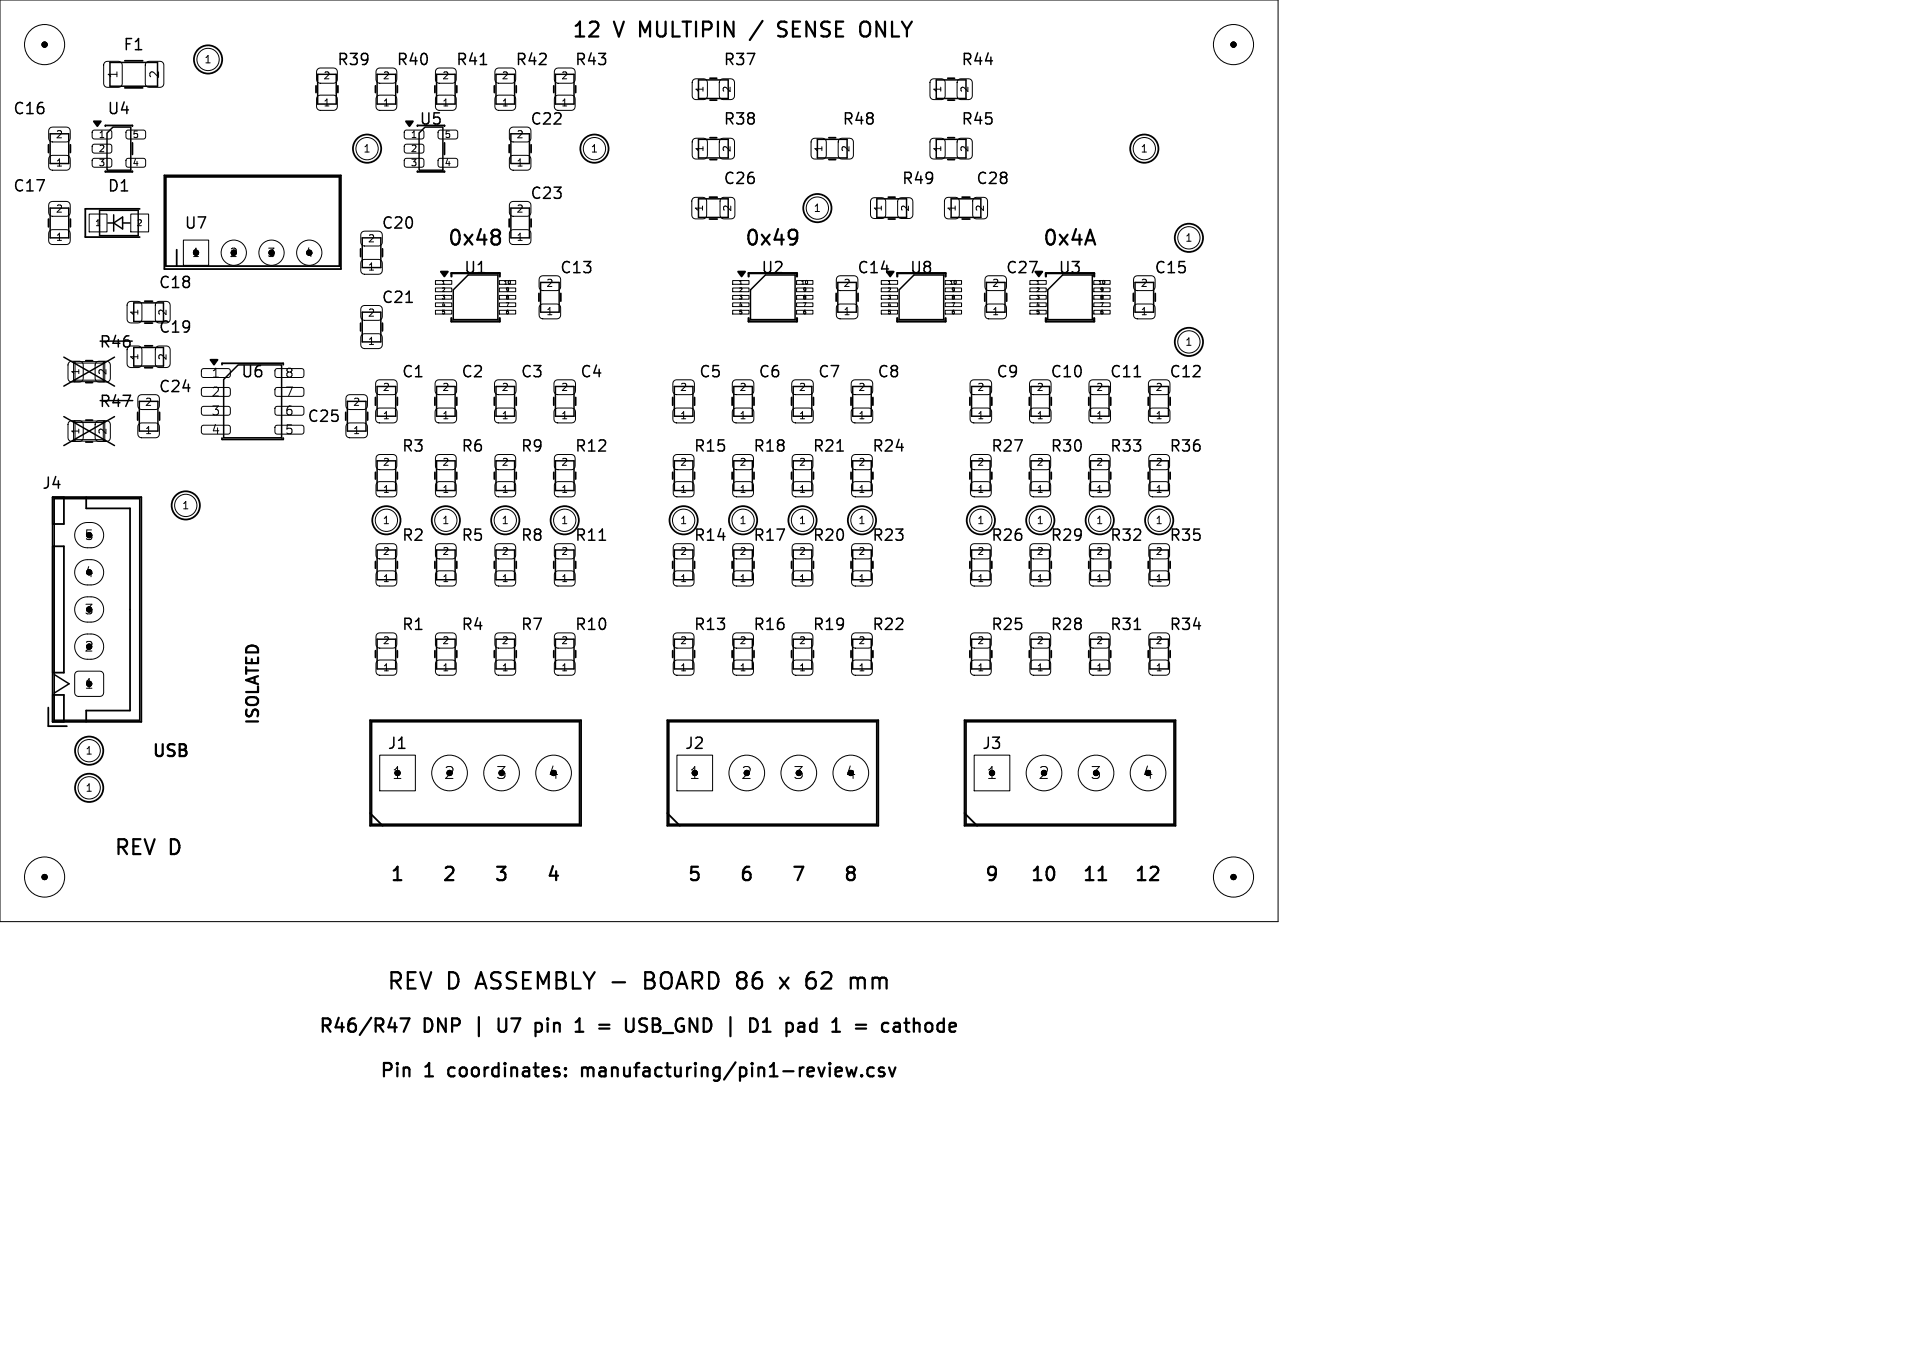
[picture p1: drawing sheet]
<svg xmlns="http://www.w3.org/2000/svg" width="297mm" height="210mm" viewBox="0 0 297 210" stroke-linecap="round" stroke-linejoin="round" font-family="sans-serif">
<defs><g id="words">
<g font-size="3.5">
<text x="59.9" y="154.1">REV D ASSEMBLY -</text>
<text x="101.4" y="154.1">BOARD 86</text>
<text x="123.6" y="154.1">x</text>
<text x="128.2" y="154.1">62</text>
<text x="135.5" y="154.1">mm</text>
</g>
<g font-size="3.2">
<text x="88.7" y="6.3">12</text>
<text x="95.4" y="6.3">V MULTIPIN</text>
<text x="122.4" y="6.3">SENSE</text>
<text x="135.7" y="6.3">ONLY</text>
<text x="69.3" y="38.6">0x48</text>
<text x="115.5" y="38.6">0x49</text>
<text x="161.7" y="38.6">0x4A</text>
<text x="17.6" y="133.2">REV D</text>
</g>
<g font-size="2.9">
<text x="60.4" y="137.2">1</text>
<text x="68.5" y="137.2">2</text>
<text x="76.6" y="137.2">3</text>
<text x="84.6" y="137.2">4</text>
<text x="106.6" y="137.2">5</text>
<text x="114.6" y="137.2">6</text>
<text x="122.7" y="137.2">7</text>
<text x="130.8" y="137.2">8</text>
<text x="152.7" y="137.2">9</text>
<text x="159.8" y="137.2">10</text>
<text x="167.9" y="137.2">11</text>
<text x="176" y="137.2">12</text>
<text x="49.3" y="160.8">R46/R47</text>
<text x="65.8" y="160.8">DNP</text>
<text x="74.3" y="160.8">|</text>
<text x="78.5" y="160.8">U7</text>
<text x="84.8" y="160.8">pin</text>
<text x="96" y="160.8">=</text>
<text x="100.7" y="160.8">USB_GND</text>
<text x="117.1" y="160.8">|</text>
<text x="121.3" y="160.8">D1</text>
<text x="127.5" y="160.8">pad</text>
<text x="139.6" y="160.8">=</text>
<text x="144.3" y="160.8">cathode</text>
<text x="58.8" y="167.7">Pin</text>
<text x="66" y="167.7">1</text>
<text x="70.1" y="167.7">coordinates:</text>
<text x="91.4" y="167.7">manufacturing/pin1-review.csv</text>
</g>
<g font-size="2.6">
<text x="40.7" y="112.8" transform="rotate(-90 40.7 112.8)">ISOLATED</text>
<text x="23.4" y="118">USB</text>
<text x="60.8" y="121.1">1</text>
<text x="68.9" y="121.1">2</text>
<text x="76.9" y="121.1">3</text>
<text x="85" y="121.1">4</text>
<text x="106.9" y="121.1">1</text>
<text x="115" y="121.1">2</text>
<text x="123.1" y="121.1">3</text>
<text x="131.2" y="121.1">4</text>
<text x="153.1" y="121.1">1</text>
<text x="161.2" y="121.1">2</text>
<text x="169.2" y="121.1">3</text>
<text x="177.3" y="121.1">4</text>
</g>
<g font-size="2.4">
<text x="19" y="8.1">F1</text>
<text x="52.2" y="10.4">R39</text>
<text x="61.5" y="10.4">R40</text>
<text x="70.7" y="10.4">R41</text>
<text x="79.9" y="10.4">R42</text>
<text x="89.1" y="10.4">R43</text>
<text x="112.2" y="10.4">R37</text>
<text x="149.1" y="10.4">R44</text>
<text x="1.9" y="18.1">C16</text>
<text x="16.6" y="18.1">U4</text>
<text x="65" y="19.7">U5</text>
<text x="82.2" y="19.7">C22</text>
<text x="112.2" y="19.7">R38</text>
<text x="130.7" y="19.7">R48</text>
<text x="149.1" y="19.7">R45</text>
<text x="112.2" y="28.9">C26</text>
<text x="139.9" y="28.9">R49</text>
<text x="151.4" y="28.9">C28</text>
<text x="1.9" y="30.1">C17</text>
<text x="16.6" y="30.1">D1</text>
<text x="28.5" y="35.8">U7</text>
<text x="59.1" y="35.8">C20</text>
<text x="82.2" y="31.2">C23</text>
<text x="24.5" y="45.1">C18</text>
<text x="59.1" y="47.4">C21</text>
<text x="71.9" y="42.7">U1</text>
<text x="86.8" y="42.7">C13</text>
<text x="118.1" y="42.7">U2</text>
<text x="133" y="42.7">C14</text>
<text x="141.1" y="42.7">U8</text>
<text x="156.1" y="42.7">C27</text>
<text x="164.2" y="42.7">U3</text>
<text x="179.1" y="42.7">C15</text>
<text x="24.5" y="52">C19</text>
<text x="15.3" y="54.3">R46</text>
<text x="37.3" y="58.9">U6</text>
<text x="62.3" y="58.9">C1</text>
<text x="71.5" y="58.9">C2</text>
<text x="80.7" y="58.9">C3</text>
<text x="90" y="58.9">C4</text>
<text x="108.4" y="58.9">C5</text>
<text x="117.7" y="58.9">C6</text>
<text x="126.9" y="58.9">C7</text>
<text x="136.1" y="58.9">C8</text>
<text x="154.6" y="58.9">C9</text>
<text x="163" y="58.9">C10</text>
<text x="172.2" y="58.9">C11</text>
<text x="181.4" y="58.9">C12</text>
<text x="15.3" y="63.5">R47</text>
<text x="24.5" y="61.2">C24</text>
<text x="47.6" y="65.8">C25</text>
<text x="62.3" y="70.4">R3</text>
<text x="71.5" y="70.4">R6</text>
<text x="80.7" y="70.4">R9</text>
<text x="89.1" y="70.4">R12</text>
<text x="107.6" y="70.4">R15</text>
<text x="116.8" y="70.4">R18</text>
<text x="126.1" y="70.4">R21</text>
<text x="135.3" y="70.4">R24</text>
<text x="153.7" y="70.4">R27</text>
<text x="163" y="70.4">R30</text>
<text x="172.2" y="70.4">R33</text>
<text x="181.4" y="70.4">R36</text>
<text x="6.4" y="76.2">J4</text>
<text x="62.3" y="84.3">R2</text>
<text x="71.5" y="84.3">R5</text>
<text x="80.7" y="84.3">R8</text>
<text x="89.1" y="84.3">R11</text>
<text x="107.6" y="84.3">R14</text>
<text x="116.8" y="84.3">R17</text>
<text x="126.1" y="84.3">R20</text>
<text x="135.3" y="84.3">R23</text>
<text x="153.7" y="84.3">R26</text>
<text x="163" y="84.3">R29</text>
<text x="172.2" y="84.3">R32</text>
<text x="181.4" y="84.3">R35</text>
<text x="62.3" y="98.1">R1</text>
<text x="71.5" y="98.1">R4</text>
<text x="80.7" y="98.1">R7</text>
<text x="89.1" y="98.1">R10</text>
<text x="107.6" y="98.1">R13</text>
<text x="116.8" y="98.1">R16</text>
<text x="126.1" y="98.1">R19</text>
<text x="135.3" y="98.1">R22</text>
<text x="153.7" y="98.1">R25</text>
<text x="163" y="98.1">R28</text>
<text x="172.2" y="98.1">R31</text>
<text x="181.4" y="98.1">R34</text>
<text x="60.1" y="116.6">J1</text>
<text x="106.2" y="116.6">J2</text>
<text x="152.4" y="116.6">J3</text>
</g>
<g font-size="2.1">
<text x="13.1" y="89.8">4</text>
<text x="13.1" y="84">5</text>
<text x="13.1" y="95.5">3</text>
<text x="13.1" y="101.3">2</text>
<text x="13.1" y="107.1">1</text>
</g>
<g font-size="1.9">
<text x="18.4" y="12.2" transform="rotate(-90 18.4 12.2)">1</text>
<text x="24.8" y="12.2" transform="rotate(-90 24.8 12.2)">2</text>
<text x="32.8" y="58.8">1</text>
<text x="44.2" y="58.8">8</text>
<text x="32.8" y="61.7">2</text>
<text x="32.8" y="64.6">3</text>
<text x="44.2" y="64.6">6</text>
<text x="44.2" y="61.7">7</text>
<text x="32.8" y="67.6">4</text>
<text x="44.2" y="67.6">5</text>
</g>
<g font-size="1.8">
<text x="29.8" y="40">1</text>
<text x="35.6" y="40">2</text>
<text x="41.5" y="40">3</text>
<text x="47.4" y="40">4</text>
</g>
<g font-size="1.6">
<text x="31.7" y="10">1</text>
<text x="8.7" y="21.6">2</text>
<text x="56.4" y="23.8">1</text>
<text x="80.2" y="21.6">2</text>
<text x="91.7" y="23.8">1</text>
<text x="177.1" y="23.8">1</text>
<text x="8.7" y="26">1</text>
<text x="80.2" y="26">1</text>
<text x="8.7" y="33.1">2</text>
<text x="80.2" y="33.1">2</text>
<text x="109.3" y="32.9" transform="rotate(-90 109.3 32.9)">1</text>
<text x="113.6" y="32.9" transform="rotate(-90 113.6 32.9)">2</text>
<text x="126.3" y="33">1</text>
<text x="148.5" y="32.9" transform="rotate(-90 148.5 32.9)">1</text>
<text x="152.9" y="32.9" transform="rotate(-90 152.9 32.9)">2</text>
<text x="8.7" y="37.5">1</text>
<text x="57.1" y="37.7">2</text>
<text x="80.2" y="37.5">1</text>
<text x="184" y="37.6">1</text>
<text x="57.1" y="42.1">1</text>
<text x="84.8" y="44.7">2</text>
<text x="131" y="44.7">2</text>
<text x="154" y="44.7">2</text>
<text x="177.1" y="44.7">2</text>
<text x="21.6" y="49" transform="rotate(-90 21.6 49)">1</text>
<text x="26" y="49" transform="rotate(-90 26 49)">2</text>
<text x="57.1" y="53.6">1</text>
<text x="57.1" y="49.3">2</text>
<text x="84.8" y="49">1</text>
<text x="131" y="49">1</text>
<text x="154" y="49">1</text>
<text x="177.1" y="49">1</text>
<text x="184" y="53.8">1</text>
<text x="21.6" y="55.9" transform="rotate(-90 21.6 55.9)">1</text>
<text x="26" y="55.9" transform="rotate(-90 26 55.9)">2</text>
<text x="22.5" y="63.1">2</text>
<text x="54.8" y="63.1">2</text>
<text x="59.4" y="65.2">1</text>
<text x="59.4" y="60.8">2</text>
<text x="68.7" y="65.2">1</text>
<text x="68.7" y="60.8">2</text>
<text x="77.9" y="65.2">1</text>
<text x="77.9" y="60.8">2</text>
<text x="87.1" y="65.2">1</text>
<text x="87.1" y="60.8">2</text>
<text x="105.6" y="65.2">1</text>
<text x="105.6" y="60.8">2</text>
<text x="114.8" y="65.2">1</text>
<text x="114.8" y="60.8">2</text>
<text x="124" y="65.2">1</text>
<text x="124" y="60.8">2</text>
<text x="133.3" y="65.2">1</text>
<text x="133.3" y="60.8">2</text>
<text x="151.7" y="65.2">1</text>
<text x="151.7" y="60.8">2</text>
<text x="161" y="65.2">1</text>
<text x="161" y="60.8">2</text>
<text x="170.2" y="65.2">1</text>
<text x="170.2" y="60.8">2</text>
<text x="179.4" y="65.2">1</text>
<text x="179.4" y="60.8">2</text>
<text x="22.5" y="67.5">1</text>
<text x="54.8" y="67.5">1</text>
<text x="28.3" y="79.2">1</text>
<text x="59.4" y="81.5">1</text>
<text x="68.6" y="81.5">1</text>
<text x="77.9" y="81.5">1</text>
<text x="87.1" y="81.5">1</text>
<text x="105.6" y="81.5">1</text>
<text x="114.8" y="81.5">1</text>
<text x="124" y="81.5">1</text>
<text x="133.2" y="81.5">1</text>
<text x="151.7" y="81.5">1</text>
<text x="160.9" y="81.5">1</text>
<text x="170.2" y="81.5">1</text>
<text x="179.4" y="81.5">1</text>
<text x="13.3" y="117.2">1</text>
<text x="13.3" y="123">1</text>
</g>
<g font-size="1.5">
<text x="50.2" y="16.6">1</text>
<text x="50.2" y="12.4">2</text>
<text x="59.5" y="16.6">1</text>
<text x="59.5" y="12.4">2</text>
<text x="68.7" y="16.6">1</text>
<text x="68.7" y="12.4">2</text>
<text x="77.9" y="16.6">1</text>
<text x="77.9" y="12.4">2</text>
<text x="87.1" y="16.6">1</text>
<text x="87.1" y="12.4">2</text>
<text x="109.3" y="14.4" transform="rotate(-90 109.3 14.4)">1</text>
<text x="113.5" y="14.4" transform="rotate(-90 113.5 14.4)">2</text>
<text x="146.2" y="14.4" transform="rotate(-90 146.2 14.4)">1</text>
<text x="150.4" y="14.4" transform="rotate(-90 150.4 14.4)">2</text>
<text x="109.3" y="23.6" transform="rotate(-90 109.3 23.6)">1</text>
<text x="113.5" y="23.6" transform="rotate(-90 113.5 23.6)">2</text>
<text x="127.8" y="23.6" transform="rotate(-90 127.8 23.6)">1</text>
<text x="132" y="23.6" transform="rotate(-90 132 23.6)">2</text>
<text x="146.2" y="23.6" transform="rotate(-90 146.2 23.6)">1</text>
<text x="150.4" y="23.6" transform="rotate(-90 150.4 23.6)">2</text>
<text x="137" y="32.8" transform="rotate(-90 137 32.8)">1</text>
<text x="141.2" y="32.8" transform="rotate(-90 141.2 32.8)">2</text>
<text x="12.4" y="58.2" transform="rotate(-90 12.4 58.2)">1</text>
<text x="16.6" y="58.2" transform="rotate(-90 16.6 58.2)">2</text>
<text x="12.4" y="67.5" transform="rotate(-90 12.4 67.5)">1</text>
<text x="16.6" y="67.5" transform="rotate(-90 16.6 67.5)">2</text>
<text x="59.5" y="76.6">1</text>
<text x="59.5" y="72.4">2</text>
<text x="68.7" y="76.6">1</text>
<text x="68.7" y="72.4">2</text>
<text x="77.9" y="76.6">1</text>
<text x="77.9" y="72.4">2</text>
<text x="87.1" y="76.6">1</text>
<text x="87.1" y="72.4">2</text>
<text x="105.6" y="76.6">1</text>
<text x="105.6" y="72.4">2</text>
<text x="114.8" y="76.6">1</text>
<text x="114.8" y="72.4">2</text>
<text x="124.1" y="76.6">1</text>
<text x="124.1" y="72.4">2</text>
<text x="133.3" y="76.6">1</text>
<text x="133.3" y="72.4">2</text>
<text x="151.7" y="76.6">1</text>
<text x="151.7" y="72.4">2</text>
<text x="161" y="76.6">1</text>
<text x="161" y="72.4">2</text>
<text x="170.2" y="76.6">1</text>
<text x="170.2" y="72.4">2</text>
<text x="179.4" y="76.6">1</text>
<text x="179.4" y="72.4">2</text>
<text x="59.5" y="86.2">2</text>
<text x="68.7" y="86.2">2</text>
<text x="77.9" y="86.2">2</text>
<text x="87.1" y="86.2">2</text>
<text x="105.6" y="86.2">2</text>
<text x="114.8" y="86.2">2</text>
<text x="124.1" y="86.2">2</text>
<text x="133.3" y="86.2">2</text>
<text x="151.7" y="86.2">2</text>
<text x="161" y="86.2">2</text>
<text x="170.2" y="86.2">2</text>
<text x="179.4" y="86.2">2</text>
<text x="59.5" y="90.5">1</text>
<text x="68.7" y="90.5">1</text>
<text x="77.9" y="90.5">1</text>
<text x="87.1" y="90.5">1</text>
<text x="105.6" y="90.5">1</text>
<text x="114.8" y="90.5">1</text>
<text x="124.1" y="90.5">1</text>
<text x="133.3" y="90.5">1</text>
<text x="151.7" y="90.5">1</text>
<text x="161" y="90.5">1</text>
<text x="170.2" y="90.5">1</text>
<text x="179.4" y="90.5">1</text>
<text x="59.5" y="100.1">2</text>
<text x="68.7" y="100.1">2</text>
<text x="77.9" y="100.1">2</text>
<text x="87.1" y="100.1">2</text>
<text x="105.6" y="100.1">2</text>
<text x="114.8" y="100.1">2</text>
<text x="124.1" y="100.1">2</text>
<text x="133.3" y="100.1">2</text>
<text x="151.7" y="100.1">2</text>
<text x="161" y="100.1">2</text>
<text x="170.2" y="100.1">2</text>
<text x="179.4" y="100.1">2</text>
<text x="59.5" y="104.3">1</text>
<text x="68.7" y="104.3">1</text>
<text x="77.9" y="104.3">1</text>
<text x="87.1" y="104.3">1</text>
<text x="105.6" y="104.3">1</text>
<text x="114.8" y="104.3">1</text>
<text x="124.1" y="104.3">1</text>
<text x="133.3" y="104.3">1</text>
<text x="151.7" y="104.3">1</text>
<text x="161" y="104.3">1</text>
<text x="170.2" y="104.3">1</text>
<text x="179.4" y="104.3">1</text>
</g>
<g font-size="1.4">
<text x="15.3" y="21.5">1</text>
<text x="15.3" y="23.7">2</text>
<text x="20.6" y="21.5">5</text>
<text x="63.8" y="21.5">1</text>
<text x="63.8" y="23.7">2</text>
<text x="69" y="21.5">5</text>
<text x="15.3" y="25.9">3</text>
<text x="20.6" y="25.9">4</text>
<text x="63.8" y="25.9">3</text>
<text x="69" y="25.9">4</text>
</g>
<g font-size="1.3">
<text x="14.8" y="35.2">1</text>
<text x="21.2" y="35.2">2</text>
</g>
<g font-size=".8">
<text x="68.6" y="44.2">1</text>
<text x="68.6" y="45.4">2</text>
<text x="68.6" y="46.5">3</text>
<text x="68.6" y="47.7">4</text>
<text x="78.2" y="44.2">10</text>
<text x="78.5" y="47.7">7</text>
<text x="78.5" y="46.5">8</text>
<text x="78.5" y="45.4">9</text>
<text x="114.7" y="44.2">1</text>
<text x="114.7" y="45.4">2</text>
<text x="114.7" y="46.5">3</text>
<text x="114.7" y="47.7">4</text>
<text x="124.4" y="44.2">10</text>
<text x="124.7" y="47.7">7</text>
<text x="124.7" y="46.5">8</text>
<text x="124.7" y="45.4">9</text>
<text x="137.8" y="44.2">1</text>
<text x="137.8" y="45.4">2</text>
<text x="137.8" y="46.5">3</text>
<text x="137.8" y="47.7">4</text>
<text x="147.4" y="44.2">10</text>
<text x="147.7" y="47.7">7</text>
<text x="147.7" y="46.5">8</text>
<text x="147.7" y="45.4">9</text>
<text x="160.9" y="44.2">1</text>
<text x="160.9" y="45.4">2</text>
<text x="160.9" y="46.5">3</text>
<text x="160.9" y="47.7">4</text>
<text x="170.5" y="44.2">10</text>
<text x="170.8" y="47.7">7</text>
<text x="170.8" y="46.5">8</text>
<text x="170.8" y="45.4">9</text>
<text x="68.6" y="48.8">5</text>
<text x="78.5" y="48.8">6</text>
<text x="114.7" y="48.8">5</text>
<text x="124.7" y="48.8">6</text>
<text x="137.8" y="48.8">5</text>
<text x="147.7" y="48.8">6</text>
<text x="160.9" y="48.8">5</text>
<text x="170.8" y="48.8">6</text>
</g>
</g></defs>
<g fill="none" stroke="#000" stroke-width=".35">
<path d="M118.4 3.2l-2 3M120.8 5.6l.9 .1M121.8 3.4h-.6a.56 .56 0 0 0-.4 .5 .56 .56 0 0 0 .4 .6l.5 .1M134.1 3.4l.7 .1M134.8 5.6l-.7 .1M77.2 35.7a.5 .5 0 0 1 .4 .5 .5 .5 0 0 1-.4 .4l.3 .3 .1 .2-.1 .6-.3 .3M123.3 35.7l.4 .2a1.88 1.88 0 0 1-.4 2M123.8 36.6l-.2 .4-.3 .1M70.1 42.9v-.5h7.5v.5M70.1 49.4v.5h7.5v-.5M116.2 42.9v-.5h7.5v.5M116.2 49.4v.5h7.5v-.5"/>
<path d="M139.3 42.9v-.5h7.5v.5M139.3 49.4v.5h7.5v-.5M162.4 42.9v-.5h7.5v.5M162.4 49.4v.5h7.5v-.5M170.6 136.6h1.1M62.2 158.1h1.4l-.9 2M77.4 158.1v1.7l.4 .3M83.1 158.8v2M83.1 158.9l.6-.1 .3 .2M84 159.9l-.3 .2-.6-.1M89.4 158.7l.6-.6v2M93 159.1h1.6"/>
<path d="M93 159.7h1.6M97.2 158.1v1.7M98.4 158.1v1.7M100.2 158.1h-.5a.5 .5 0 0 0-.4 .5 .5 .5 0 0 0 .4 .5l.4 .1M100.2 152.1h.8M101 150.9h-.8v2.5h.9M118.4 158.7l.6-.6v2M121.1 151.7l1.3 1.7M122.4 151.7l-1.3 1.7M126.4 150.9h-.5l-.2 .1M126.5 152.1l.1 .3v.6l-.1 .2M126.8 158.9l-.6-.1-.4 .4v.6l.2 .2 .2 .1 .6-.1"/>
<path d="M132.9 159.1h1.6M132.9 159.7h1.6M133.1 151.9l.1 .2M133.2 152.1v1.3M133.2 152.1l.1-.2 .2-.2 .6 .2 .2 .2v1.3M137.9 158.9l-.6-.1-.4 .4v.6l.2 .2 .2 .1 .6-.1M140.7 158.1v1.7M141.9 158.1v2M142 158.9l.2-.1 .5 .1 .1 .2v1M86.6 166.4l.3 .3-.1 .3-.2 .1M86.6 165.7l.2 .1M87.8 166.9l.1 .1-.1 .1"/>
<path d="M87.8 166.9l-.1 .1 .1 .1M87.8 165.8v.2M87.8 166.9v.2M87.8 165.8l.1 .1-.1 .1M87.8 165.8l-.1 .1 .1 .1M89.4 160.1h1.2M90.4 165.7v1.4M90.7 165.7l-.3 .2M99.3 160l.8 .1M118.4 160.1h1.2M131.4 165.7l.4 1.4 .4-1 .4 1 .4-1.4M133.8 166.9l.1 .1-.1 .1"/>
<path d="M133.8 166.9l-.1 .1 .1 .1M133.8 166.9v.2M135.7 165.8l-.6-.1-.4 .4v.6l.2 .3 .2 .1 .6-.1M137.2 165.8l-.5-.1-.3 .3 .1 .3 .7 .2 .1 .2-.1 .3-.2 .1-.6-.1M138 165.7l.5 1.4 .5-1.4"/>
</g>
<g fill="none" stroke="#000" stroke-width=".23">
<path d="M17.1 9.7h7.4v3.7h-7.4zM17.5 19.7h2.8v6.7h-3.7v-5.7zM49.3 11.5h2.9v4.7h-2.9zM58.5 11.5h2.9v4.7h-2.9zM66 19.7h2.8v6.7h-3.7v-5.7zM67.8 11.5h2.9v4.7h-2.9zM74.6 10h1M77 11.5h2.9v4.7h-2.9zM86.2 11.5h2.9v4.7h-2.9zM108.4 12.4h4.7v2.9h-4.7zM145.4 12.4h4.6v2.9h-4.6zM7.8 32.3h2.9v4.6h-2.9z"/>
<path d="M7.8 20.8h2.9v4.6h-2.9zM15.5 32.6h6v4h-6zM16.7 34.6h1M17.7 33.3v2.6M17.7 34.6l1.3-.9v1.8zM19 34.6h1.2M56.2 36.9h2.9v4.6h-2.9zM79.3 32.3h2.9v4.6h-2.9zM79.3 20.8h2.9v4.6h-2.9zM108.4 30.9h4.7v2.8h-4.7zM108.4 21.6h4.7v2.9h-4.7zM126.9 21.6h4.6v2.9h-4.6z"/>
<path d="M136.1 30.9h4.6v2.8h-4.6zM145.4 21.6h4.6v2.9h-4.6zM147.7 30.9h4.6v2.8h-4.6zM9.9 55.4l7.9 4.5M15.5 53h5M17.8 55.4l-7.9 4.5M20.8 53.9h4.6v2.9h-4.6zM20.8 47h4.6v2.9h-4.6zM34.7 58.9l2.3-2.3h6.7v11.4h-9zM56.2 48.5h2.9v4.6h-2.9zM58.5 60h2.9v4.6h-2.9zM63 46.9h1"/>
<path d="M67.8 60h2.9v4.6h-2.9zM72.7 42.7h4.6v6.9h-6.9v-4.6zM77 60h2.9v4.6h-2.9zM83.9 43.8h2.9v4.7h-2.9zM86.2 60h2.9v4.6h-2.9zM104.7 60h2.9v4.6h-2.9zM113.9 60h2.9v4.6h-2.9zM118.8 42.7h4.6v6.9h-6.9v-4.6zM123.2 60h2.8v4.6h-2.8zM130.1 43.8h2.9v4.7h-2.9zM132.4 60h2.9v4.6h-2.9zM141.9 42.7h4.6v6.9h-6.9v-4.6z"/>
<path d="M150.8 60h2.9v4.6h-2.9zM153.1 43.8h2.9v4.7h-2.9zM160.1 60h2.9v4.6h-2.9zM165 42.7h4.6v6.9h-6.9v-4.6zM169.3 60h2.9v4.6h-2.9zM176.1 58.5h1M176.2 43.8h2.9v4.7h-2.9zM178.5 60h2.9v4.6h-2.9zM8.4 77.4h13.3v34.4h-13.3zM9.9 64.7l7.9 4.5M15.5 62.2h5.1M17.8 64.7l-7.9 4.5"/>
<path d="M21.6 62.3h2.9v4.6h-2.9zM53.9 62.3h2.9v4.6h-2.9zM58.5 71.5h2.9v4.6h-2.9zM67.8 71.5h2.9v4.6h-2.9zM77 71.5h2.9v4.6h-2.9zM86.2 71.5h2.9v4.6h-2.9zM104.7 71.5h2.9v4.6h-2.9zM113.9 71.5h2.9v4.6h-2.9zM123.2 71.5h2.8v4.6h-2.8zM129.9 70h1M132.4 71.5h2.9v4.6h-2.9zM150.8 71.5h2.9v4.6h-2.9z"/>
<path d="M160.1 71.5h2.9v4.6h-2.9zM169.3 71.5h2.9v4.6h-2.9zM178.5 71.5h2.9v4.6h-2.9zM58.5 99.2h2.9v4.6h-2.9zM58.5 85.4h2.9v4.6h-2.9zM67.8 99.2h2.9v4.6h-2.9zM67.8 85.4h2.9v4.6h-2.9zM77 99.2h2.9v4.6h-2.9zM77 85.4h2.9v4.6h-2.9zM86.2 99.2h2.9v4.6h-2.9zM86.2 85.4h2.9v4.6h-2.9zM93 83.9h1"/>
<path d="M104.7 99.2h2.9v4.6h-2.9zM104.7 85.4h2.9v4.6h-2.9zM113.9 99.2h2.9v4.6h-2.9zM113.9 85.4h2.9v4.6h-2.9zM123.2 99.2h2.8v4.6h-2.8zM123.2 85.4h2.8v4.6h-2.8zM132.4 99.2h2.9v4.6h-2.9zM132.4 85.4h2.9v4.6h-2.9zM150.8 99.2h2.9v4.6h-2.9zM150.8 85.4h2.9v4.6h-2.9zM160.1 99.2h2.9v4.6h-2.9zM160.1 85.4h2.9v4.6h-2.9z"/>
<path d="M169.3 99.2h2.9v4.6h-2.9zM169.3 85.4h2.9v4.6h-2.9zM176.1 97.7h1M178.5 99.2h2.9v4.6h-2.9zM178.5 85.4h2.9v4.6h-2.9zM8.4 104.7l2.3 1.4-2.3 1.5"/>
</g>
<g fill="none" stroke="#000" stroke-width=".28">
<path d="M16.4 19.6v-.1h4.2v.1M19.4 9.4h2.8M19.4 13.6h2.8M49.1 13.3v1.1M52.5 13.3v1.1M58.3 13.3v1.1M61.7 13.3v1.1M64.8 19.5h4.2v.1M67.5 13.3v1.1M70.9 13.3v1.1M76.8 13.3v1.1M80.1 13.3v1.1"/>
<path d="M86 13.3v1.1M89.4 13.3v1.1M110.2 12.1h1.1M110.2 15.5h1.1M147.1 12.1h1.1M147.1 15.5h1.1M7.5 22.5v1.2M7.5 34v1.2M10.9 22.5v1.2M10.9 34v1.2M16.4 26.6v.1h4.2v-.1M20.6 22.2v1.8"/>
<path d="M21.7 32.4h-8.5v4.4h8.5M25.5 27.2h27.4v14.6h-27.4zM25.7 27.5h27v13.8h-27zM27.4 38.8v2.5M56 38.6v1.2M59.4 38.6v1.2M64.8 26.6v.1h4.2v-.1M69 22.2v1.8M79.1 22.5v1.2M79.1 34v1.2M82.5 22.5v1.2M82.5 34v1.2"/>
<path d="M110.1 30.6h1.3M110.1 34h1.3M110.2 21.4h1.1M110.2 24.8h1.1M128.7 21.4h1M128.7 24.8h1M137.9 30.6h1.1M137.9 34h1.1M147.1 21.4h1.1M147.1 24.8h1.1M149.4 30.6h1.2M149.4 34h1.2"/>
<path d="M13.3 56h1.1M13.3 59.4h1.1M22.5 53.7h1.2M22.5 57.1h1.2M22.5 46.8h1.2M22.5 50.1h1.2M34.5 56.6v-.2h9.5v.2M56 50.2v1.2M59.4 50.2v1.2M83.7 45.5v1.2M87.1 45.5v1.2M129.8 45.5v1.2"/>
<path d="M133.2 45.5v1.2M152.9 45.5v1.2M156.3 45.5v1.2M176 45.5v1.2M179.4 45.5v1.2M8.2 77.2h13.7v34.8h-13.7zM8.2 77.2v4.1h1.7v-4.1M13.3 65.2h1.1M13.3 68.6h1.1M13.4 77.2v1.7h6.8v31.4h-6.8v1.7M21.4 64v1.2M24.8 64v1.2"/>
<path d="M34.5 68.2h9.5M53.7 64v1.2M57.1 64v1.2M58.3 61.7v1.2M58.3 73.3v1.1M61.7 61.7v1.2M61.7 73.3v1.1M67.5 61.7v1.2M67.5 73.3v1.1M70.9 61.7v1.2M70.9 73.3v1.1M76.8 61.7v1.2"/>
<path d="M76.8 73.3v1.1M80.1 61.7v1.2M80.1 73.3v1.1M86 61.7v1.2M86 73.3v1.1M89.4 61.7v1.2M89.4 73.3v1.1M104.4 61.7v1.2M104.4 73.3v1.1M107.8 61.7v1.2M107.8 73.3v1.1M113.7 61.7v1.2"/>
<path d="M113.7 73.3v1.1M117.1 61.7v1.2M117.1 73.3v1.1M122.9 61.7v1.2M122.9 73.3v1.1M126.3 61.7v1.2M126.3 73.3v1.1M132.1 61.7v1.2M132.1 73.3v1.1M135.5 61.7v1.2M135.5 73.3v1.1M150.6 61.7v1.2"/>
<path d="M150.6 73.3v1.1M154 61.7v1.2M154 73.3v1.1M159.8 61.7v1.2M159.8 73.3v1.1M163.2 61.7v1.2M163.2 73.3v1.1M169 61.7v1.2M169 73.3v1.1M172.4 61.7v1.2M172.4 73.3v1.1M178.3 61.7v1.2"/>
<path d="M178.3 73.3v1.1M181.7 61.7v1.2M181.7 73.3v1.1M8.2 84.8h1.7v19.6h-1.7zM58.3 87.2v1M61.7 87.2v1M67.5 87.2v1M70.9 87.2v1M76.8 87.2v1M80.1 87.2v1M86 87.2v1M89.4 87.2v1"/>
<path d="M104.4 87.2v1M107.8 87.2v1M113.7 87.2v1M117.1 87.2v1M122.9 87.2v1M126.3 87.2v1M132.1 87.2v1M135.5 87.2v1M150.6 87.2v1M154 87.2v1M159.8 87.2v1M163.2 87.2v1"/>
<path d="M169 87.2v1M172.4 87.2v1M178.3 87.2v1M181.7 87.2v1M7.5 109.8v2.9h2.9M8.2 107.9h1.7v4.1h-1.7zM57.5 111.8h32.7v16.4h-32.7zM57.7 112h32.3v15.9h-32.3zM58.3 101v1M61.7 101v1M67.5 101v1M70.9 101v1"/>
<path d="M76.8 101v1M80.1 101v1M86 101v1M89.4 101v1M103.6 111.8h32.8v16.4h-32.8zM103.8 112h32.3v15.9h-32.3zM104.4 101v1M107.8 101v1M113.7 101v1M117.1 101v1M122.9 101v1M126.3 101v1"/>
<path d="M132.1 101v1M135.5 101v1M149.7 111.8h32.8v16.4h-32.8zM150 112h32.3v15.9h-32.3zM150.6 101v1M154 101v1M159.8 101v1M163.2 101v1M169 101v1M172.4 101v1M178.3 101v1M181.7 101v1"/>
<path d="M57.5 126.2l1.9 2M103.6 126.2l2 2M149.7 126.2l2 2"/>
<circle cx="32.3" cy="9.2" r="2.19"/>
<circle cx="57" cy="23.1" r="2.19"/>
<circle cx="92.3" cy="23.1" r="2.19"/>
<circle cx="126.9" cy="32.3" r="2.19"/>
<circle cx="177.7" cy="23.1" r="2.19"/>
<circle cx="184.6" cy="36.9" r="2.19"/>
<circle cx="184.6" cy="53.1" r="2.19"/>
<circle cx="28.8" cy="78.4" r="2.19"/>
<circle cx="60" cy="80.8" r="2.19"/>
<circle cx="69.2" cy="80.8" r="2.19"/>
<circle cx="78.4" cy="80.8" r="2.19"/>
<circle cx="87.7" cy="80.8" r="2.19"/>
<circle cx="106.1" cy="80.8" r="2.19"/>
<circle cx="115.4" cy="80.8" r="2.19"/>
<circle cx="124.6" cy="80.8" r="2.19"/>
<circle cx="133.8" cy="80.8" r="2.19"/>
<circle cx="152.3" cy="80.8" r="2.19"/>
<circle cx="161.5" cy="80.8" r="2.19"/>
<circle cx="170.7" cy="80.8" r="2.19"/>
<circle cx="180" cy="80.8" r="2.19"/>
<circle cx="13.8" cy="116.5" r="2.19"/>
<circle cx="13.8" cy="122.3" r="2.19"/>
</g>
<g fill="none" stroke="#000" stroke-width=".16">
<path d="M0 0h198.4v143.1h-198.4zM7.7 19.9l.4-.2h2.2a.58 .58 0 0 1 .6 .6v1.2a.58 .58 0 0 1-.6 .5h-2.2a.58 .58 0 0 1-.5-.5v-1.2zM16.3 9.7l.4-.2h1.7a.58 .58 0 0 1 .6 .6v2.9a.58 .58 0 0 1-.6 .6h-1.7a.58 .58 0 0 1-.6-.6v-2.9zM22.7 9.7l.4-.2h1.8a.58 .58 0 0 1 .5 .6v2.9a.58 .58 0 0 1-.5 .6h-1.8a.58 .58 0 0 1-.5-.6v-2.9zM49.3 14.9l.4-.1h2.1a.58 .58 0 0 1 .6 .5v1.3a.58 .58 0 0 1-.6 .5h-2.1a.58 .58 0 0 1-.6-.5v-1.3zM49.3 10.7l.4-.1h2.1a.58 .58 0 0 1 .6 .5v1.2a.58 .58 0 0 1-.6 .6h-2.1a.58 .58 0 0 1-.6-.6v-1.2zM58.5 14.9l.5-.1h2a.58 .58 0 0 1 .6 .5v1.3a.58 .58 0 0 1-.6 .5h-2a.58 .58 0 0 1-.6-.5v-1.3zM58.5 10.7l.5-.1h2a.58 .58 0 0 1 .6 .5v1.2a.58 .58 0 0 1-.6 .6h-2a.58 .58 0 0 1-.6-.6v-1.2zM67.8 14.9l.4-.1h2.1a.58 .58 0 0 1 .5 .5v1.3a.58 .58 0 0 1-.5 .5h-2.1a.58 .58 0 0 1-.6-.5v-1.3zM67.8 10.7l.4-.1h2.1a.58 .58 0 0 1 .5 .5v1.2a.58 .58 0 0 1-.5 .6h-2.1a.58 .58 0 0 1-.6-.6v-1.2zM77 14.9l.4-.1h2.1a.58 .58 0 0 1 .6 .5v1.3a.58 .58 0 0 1-.6 .5h-2.1a.58 .58 0 0 1-.6-.5v-1.3zM77 10.7l.4-.1h2.1a.58 .58 0 0 1 .6 .5v1.2a.58 .58 0 0 1-.6 .6h-2.1a.58 .58 0 0 1-.6-.6v-1.2z"/>
<path d="M79.3 19.9l.4-.2h2.2a.58 .58 0 0 1 .5 .6v1.2a.58 .58 0 0 1-.5 .5h-2.2a.58 .58 0 0 1-.6-.5v-1.2zM86.2 14.9l.4-.1h2.1a.58 .58 0 0 1 .6 .5v1.3a.58 .58 0 0 1-.6 .5h-2.1a.58 .58 0 0 1-.5-.5v-1.3zM86.2 10.7l.4-.1h2.1a.58 .58 0 0 1 .6 .5v1.2a.58 .58 0 0 1-.6 .6h-2.1a.58 .58 0 0 1-.5-.6v-1.2zM107.6 12.4l.4-.2h1.3a.58 .58 0 0 1 .5 .6v2.1a.58 .58 0 0 1-.5 .6h-1.3a.58 .58 0 0 1-.5-.6v-2.1zM111.8 12.4l.5-.2h1.2a.58 .58 0 0 1 .5 .6v2.1a.58 .58 0 0 1-.5 .6h-1.2a.58 .58 0 0 1-.6-.6v-2.1zM144.5 12.4l.5-.2h1.2a.58 .58 0 0 1 .5 .6v2.1a.58 .58 0 0 1-.5 .6h-1.2a.58 .58 0 0 1-.6-.6v-2.1zM148.8 12.4l.4-.2h1.2a.58 .58 0 0 1 .6 .6v2.1a.58 .58 0 0 1-.6 .6h-1.2a.58 .58 0 0 1-.6-.6v-2.1zM7.7 24.3l.4-.2h2.2a.58 .58 0 0 1 .6 .6v1.1a.58 .58 0 0 1-.6 .6h-2.2a.58 .58 0 0 1-.5-.6v-1.1zM7.7 35.8l.4-.2h2.2a.58 .58 0 0 1 .6 .6v1.2a.58 .58 0 0 1-.6 .6h-2.2a.58 .58 0 0 1-.5-.6v-1.2zM7.7 31.4l.4-.1h2.2a.58 .58 0 0 1 .6 .5v1.2a.58 .58 0 0 1-.6 .6h-2.2a.58 .58 0 0 1-.5-.6v-1.2zM13.8 33.2h2.8v2.8h-2.8zM14.4 20.3l.3-.1h2.4l.3 .3-.1 .9-.3 .2-2.5-.1-.2-.3z"/>
<path d="M14.4 22.5l.3-.1h2.4l.3 .3-.1 .9-.3 .2-2.5-.1-.2-.3zM14.4 24.7l.3-.1h2.4l.3 .3-.1 .8-.3 .3-2.5-.1-.2-.3zM19.7 24.7l.2-.1h2.5l.2 .3v.8l-.3 .3-2.5-.1-.2-.3zM19.7 20.3l.2-.1h2.5l.2 .3v.9l-.3 .2-2.5-.1-.2-.3zM20.3 33.2h2.8v2.8h-2.8zM28.5 37.3h3.9v3.9h-3.9zM56.2 36l.4-.1h2.2a.58 .58 0 0 1 .6 .6v1.1a.58 .58 0 0 1-.6 .6h-2.2a.58 .58 0 0 1-.6-.6v-1.1zM62.9 20.3l.2-.1h2.5l.2 .3v.9l-.3 .2-2.5-.1-.2-.3zM62.9 22.5l.2-.1h2.5l.2 .3v.9l-.3 .2-2.5-.1-.2-.3zM62.9 24.7l.2-.1h2.5l.2 .3v.8l-.3 .3-2.5-.1-.2-.3zM68.1 24.7l.3-.1h2.5l.2 .3-.1 .8-.3 .3-2.5-.1-.2-.3zM68.1 20.3l.3-.1h2.5l.2 .3-.1 .9-.3 .2-2.5-.1-.2-.3z"/>
<path d="M79.3 35.8l.4-.2h2.2a.58 .58 0 0 1 .5 .6v1.2a.58 .58 0 0 1-.5 .6h-2.2a.58 .58 0 0 1-.6-.6v-1.2zM79.3 31.4l.4-.1h2.2a.58 .58 0 0 1 .5 .5v1.2a.58 .58 0 0 1-.5 .6h-2.2a.58 .58 0 0 1-.6-.6v-1.2zM79.3 24.3l.4-.2h2.2a.58 .58 0 0 1 .5 .6v1.1a.58 .58 0 0 1-.5 .6h-2.2a.58 .58 0 0 1-.6-.6v-1.1zM107.6 30.8l.4-.2h1.1a.58 .58 0 0 1 .6 .6v2.2a.58 .58 0 0 1-.6 .6h-1.1a.58 .58 0 0 1-.6-.6v-2.2zM107.6 21.6l.4-.1h1.3a.58 .58 0 0 1 .5 .5v2.1a.58 .58 0 0 1-.5 .6h-1.3a.58 .58 0 0 1-.5-.6v-2.1zM111.8 21.6l.5-.1h1.2a.58 .58 0 0 1 .5 .5v2.1a.58 .58 0 0 1-.5 .6h-1.2a.58 .58 0 0 1-.6-.6v-2.1zM112 30.8l.4-.2h1.1a.58 .58 0 0 1 .6 .6v2.2a.58 .58 0 0 1-.6 .6h-1.1a.58 .58 0 0 1-.6-.6v-2.2zM126.1 21.6l.4-.1h1.2a.58 .58 0 0 1 .6 .5v2.1a.58 .58 0 0 1-.6 .6h-1.2a.58 .58 0 0 1-.6-.6v-2.1zM130.3 21.6l.4-.1h1.2a.58 .58 0 0 1 .6 .5v2.1a.58 .58 0 0 1-.6 .6h-1.2a.58 .58 0 0 1-.6-.6v-2.1zM135.3 30.9l.4-.2h1.2a.58 .58 0 0 1 .6 .6v2a.58 .58 0 0 1-.6 .6h-1.2a.58 .58 0 0 1-.5-.6v-2zM139.5 30.9l.4-.2h1.2a.58 .58 0 0 1 .6 .6v2a.58 .58 0 0 1-.6 .6h-1.2a.58 .58 0 0 1-.5-.6v-2zM144.5 21.6l.5-.1h1.2a.58 .58 0 0 1 .5 .5v2.1a.58 .58 0 0 1-.5 .6h-1.2a.58 .58 0 0 1-.6-.6v-2.1z"/>
<path d="M146.8 30.8l.4-.2h1.2a.58 .58 0 0 1 .5 .6v2.2a.58 .58 0 0 1-.5 .6h-1.2a.58 .58 0 0 1-.6-.6v-2.2zM148.8 21.6l.4-.1h1.2a.58 .58 0 0 1 .6 .5v2.1a.58 .58 0 0 1-.6 .6h-1.2a.58 .58 0 0 1-.6-.6v-2.1zM151.2 30.8l.4-.2h1.1a.58 .58 0 0 1 .6 .6v2.2a.58 .58 0 0 1-.6 .6h-1.1a.58 .58 0 0 1-.6-.6v-2.2zM10.7 56.2l.4-.1h1.2a.58 .58 0 0 1 .6 .5v2.1a.58 .58 0 0 1-.6 .6h-1.2a.58 .58 0 0 1-.5-.6v-2.1zM11.5 56.2l4.7-.1 .1 .1-.1 .2h-4.7zM11.5 56.2h.2v2.9l-.2 .1-.1-.1zM11.5 59h4.7l.1 .1-.1 .1h-4.7zM14.9 56.2l.4-.1h1.3a.58 .58 0 0 1 .5 .5v2.1a.58 .58 0 0 1-.5 .6h-1.3a.58 .58 0 0 1-.5-.6v-2.1zM16.1 56.2h.2v2.9l-.1 .1-.2-.1zM19.9 53.9l.4-.2h1.2a.58 .58 0 0 1 .5 .6v2.2a.58 .58 0 0 1-.5 .5h-1.2a.58 .58 0 0 1-.6-.5v-2.2zM19.9 46.9l.4-.1h1.2a.58 .58 0 0 1 .5 .6v2.1a.58 .58 0 0 1-.5 .6h-1.2a.58 .58 0 0 1-.6-.6v-2.1zM24.3 53.9l.4-.2h1.1a.58 .58 0 0 1 .6 .6v2.2a.58 .58 0 0 1-.6 .5h-1.1a.58 .58 0 0 1-.6-.5v-2.2z"/>
<path d="M24.3 46.9l.4-.1h1.1a.58 .58 0 0 1 .6 .6v2.1a.58 .58 0 0 1-.6 .6h-1.1a.58 .58 0 0 1-.6-.6v-2.1zM31.4 57.3l.2-.1h3.9l.3 .4-.1 .8-.3 .2h-3.9l-.2-.4zM42.8 57.3l.2-.1h4l.2 .4v.8l-.4 .2h-3.9l-.2-.4zM56.2 40.4l.4-.1h2.2a.58 .58 0 0 1 .6 .5v1.2a.58 .58 0 0 1-.6 .6h-2.2a.58 .58 0 0 1-.6-.6v-1.2zM56.2 52l.4-.2h2.2a.58 .58 0 0 1 .6 .6v1.1a.58 .58 0 0 1-.6 .6h-2.2a.58 .58 0 0 1-.6-.6v-1.1zM56.2 47.6l.4-.2h2.2a.58 .58 0 0 1 .6 .6v1.1a.58 .58 0 0 1-.6 .6h-2.2a.58 .58 0 0 1-.6-.6v-1.1zM58.5 59.1l.4-.1h2.2a.58 .58 0 0 1 .6 .5v1.2a.58 .58 0 0 1-.6 .6h-2.2a.58 .58 0 0 1-.6-.6v-1.2zM67.6 43.6h2.5v.5h-2.5zM67.6 44.7h2.5v.6h-2.5zM67.6 45.9h2.5v.5h-2.5zM67.6 47h2.5v.6h-2.5zM67.6 48.2h2.5v.5h-2.5z"/>
<path d="M67.7 59.1l.4-.1h2.2a.58 .58 0 0 1 .6 .5v1.2a.58 .58 0 0 1-.6 .6h-2.2a.58 .58 0 0 1-.6-.6v-1.2zM76.9 59.1l.5-.1h2.1a.58 .58 0 0 1 .6 .5v1.2a.58 .58 0 0 1-.6 .6h-2.1a.58 .58 0 0 1-.6-.6v-1.2zM77.5 48.2h2.6v.5h-2.6zM77.5 47h2.6v.6h-2.6zM77.5 45.9h2.6v.5h-2.6zM77.5 44.7h2.6v.6h-2.6zM77.5 43.6h2.6v.5h-2.6zM83.9 47.4l.4-.2h2.2a.58 .58 0 0 1 .5 .6v1.1a.58 .58 0 0 1-.5 .6h-2.2a.58 .58 0 0 1-.6-.6v-1.1zM83.9 43l.4-.2h2.2a.58 .58 0 0 1 .5 .6v1.1a.58 .58 0 0 1-.5 .6h-2.2a.58 .58 0 0 1-.6-.6v-1.1zM86.2 59.1l.4-.1h2.2a.58 .58 0 0 1 .6 .5v1.2a.58 .58 0 0 1-.6 .6h-2.2a.58 .58 0 0 1-.6-.6v-1.2zM104.6 59.1l.4-.1h2.2a.58 .58 0 0 1 .6 .5v1.2a.58 .58 0 0 1-.6 .6h-2.2a.58 .58 0 0 1-.5-.6v-1.2zM113.8 43.6h2.5v.5h-2.5z"/>
<path d="M113.8 44.7h2.5v.6h-2.5zM113.8 45.9h2.5v.5h-2.5zM113.8 47h2.5v.6h-2.5zM113.8 48.2h2.5v.5h-2.5zM113.9 59.1l.4-.1h2.2a.58 .58 0 0 1 .5 .5v1.2a.58 .58 0 0 1-.5 .6h-2.2a.58 .58 0 0 1-.6-.6v-1.2zM123.1 59.1l.4-.1h2.2a.58 .58 0 0 1 .6 .5v1.2a.58 .58 0 0 1-.6 .6h-2.2a.58 .58 0 0 1-.6-.6v-1.2zM123.7 48.2h2.5v.5h-2.5zM123.7 47h2.5v.6h-2.5zM123.7 45.9h2.5v.5h-2.5zM123.7 44.7h2.5v.6h-2.5zM123.7 43.6h2.5v.5h-2.5zM130 47.4l.4-.2h2.2a.58 .58 0 0 1 .6 .6v1.1a.58 .58 0 0 1-.6 .6h-2.2a.58 .58 0 0 1-.6-.6v-1.1z"/>
<path d="M130 43l.4-.2h2.2a.58 .58 0 0 1 .6 .6v1.1a.58 .58 0 0 1-.6 .6h-2.2a.58 .58 0 0 1-.6-.6v-1.1zM132.3 59.1l.4-.1h2.2a.58 .58 0 0 1 .6 .5v1.2a.58 .58 0 0 1-.6 .6h-2.2a.58 .58 0 0 1-.5-.6v-1.2zM136.8 43.6h2.6v.5h-2.6zM136.8 44.7h2.6v.6h-2.6zM136.8 45.9h2.6v.5h-2.6zM136.8 47h2.6v.6h-2.6zM136.8 48.2h2.6v.5h-2.6zM146.7 48.2h2.6v.5h-2.6zM146.7 47h2.6v.6h-2.6zM146.7 45.9h2.6v.5h-2.6zM146.7 44.7h2.6v.6h-2.6zM146.7 43.6h2.6v.5h-2.6z"/>
<path d="M150.8 59.1l.4-.1h2.2a.58 .58 0 0 1 .6 .5v1.2a.58 .58 0 0 1-.6 .6h-2.2a.58 .58 0 0 1-.6-.6v-1.2zM153.1 47.4l.4-.2h2.2a.58 .58 0 0 1 .6 .6v1.1a.58 .58 0 0 1-.6 .6h-2.2a.58 .58 0 0 1-.6-.6v-1.1zM153.1 43l.4-.2h2.2a.58 .58 0 0 1 .6 .6v1.1a.58 .58 0 0 1-.6 .6h-2.2a.58 .58 0 0 1-.6-.6v-1.1zM159.9 43.6h2.5v.5h-2.5zM159.9 44.7h2.5v.6h-2.5zM159.9 45.9h2.5v.5h-2.5zM159.9 47h2.5v.6h-2.5zM159.9 48.2h2.5v.5h-2.5zM160 59.1l.4-.1h2.2a.58 .58 0 0 1 .6 .5v1.2a.58 .58 0 0 1-.6 .6h-2.2a.58 .58 0 0 1-.6-.6v-1.2zM169.2 59.1l.4-.1h2.2a.58 .58 0 0 1 .6 .5v1.2a.58 .58 0 0 1-.6 .6h-2.2a.58 .58 0 0 1-.5-.6v-1.2zM169.8 48.2h2.6v.5h-2.6zM169.8 47h2.6v.6h-2.6z"/>
<path d="M169.8 45.9h2.6v.5h-2.6zM169.8 44.7h2.6v.6h-2.6zM169.8 43.6h2.6v.5h-2.6zM176.2 47.4l.4-.2h2.2a.58 .58 0 0 1 .5 .6v1.1a.58 .58 0 0 1-.5 .6h-2.2a.58 .58 0 0 1-.6-.6v-1.1zM176.2 43l.4-.2h2.2a.58 .58 0 0 1 .5 .6v1.1a.58 .58 0 0 1-.5 .6h-2.2a.58 .58 0 0 1-.6-.6v-1.1zM178.5 59.1l.4-.1h2.2a.58 .58 0 0 1 .5 .5v1.2a.58 .58 0 0 1-.5 .6h-2.2a.58 .58 0 0 1-.6-.6v-1.2zM10.7 65.5l.4-.2h1.2a.58 .58 0 0 1 .6 .6v2.1a.58 .58 0 0 1-.6 .5h-1.2a.58 .58 0 0 1-.5-.5v-2.1zM11.5 65.4h4.7l.1 .1-.1 .1h-4.7zM11.5 65.4l.2 .1v2.9l-.2 .1-.1-.1zM11.5 68.3l4.7-.1 .1 .2-.1 .1h-4.7zM14.9 65.5l.4-.2h1.3a.58 .58 0 0 1 .5 .6v2.1a.58 .58 0 0 1-.5 .5h-1.3a.58 .58 0 0 1-.5-.5v-2.1zM16.1 65.4l.2 .1v2.9l-.1 .1-.2-.1z"/>
<path d="M21.6 65.8l.4-.2h2.2a.58 .58 0 0 1 .5 .6v1.2a.58 .58 0 0 1-.5 .6h-2.2a.58 .58 0 0 1-.6-.6v-1.2zM21.6 61.4l.4-.1h2.2a.58 .58 0 0 1 .5 .5v1.2a.58 .58 0 0 1-.5 .6h-2.2a.58 .58 0 0 1-.6-.6v-1.2zM31.4 60.2l.2-.1 3.9 .1 .3 .3-.1 .8-.3 .2h-3.9l-.2-.3zM31.4 63.2l.2-.1h3.9l.3 .3-.1 .8-.3 .3-3.9-.1-.2-.3zM31.4 66.1l.2-.1h3.9l.3 .3-.1 .9-.3 .2h-3.9l-.2-.4zM42.8 66.1l.2-.1h4l.2 .3v.9l-.4 .2h-3.9l-.2-.4zM42.8 63.2l.2-.1h4l.2 .3v.8l-.4 .3-3.9-.1-.2-.3zM42.8 60.2l.2-.1 4 .1 .2 .3v.8l-.4 .2h-3.9l-.2-.3zM53.9 65.8l.4-.2h2.2a.58 .58 0 0 1 .5 .6v1.2a.58 .58 0 0 1-.5 .6h-2.2a.58 .58 0 0 1-.6-.6v-1.2zM53.9 61.4l.4-.1h2.2a.58 .58 0 0 1 .5 .5v1.2a.58 .58 0 0 1-.5 .6h-2.2a.58 .58 0 0 1-.6-.6v-1.2zM58.5 63.5l.4-.2h2.2a.58 .58 0 0 1 .6 .6v1.2a.58 .58 0 0 1-.6 .5h-2.2a.58 .58 0 0 1-.6-.5v-1.2zM58.5 74.9l.5-.1h2a.58 .58 0 0 1 .6 .5v1.2a.58 .58 0 0 1-.6 .6h-2a.58 .58 0 0 1-.6-.6v-1.2z"/>
<path d="M58.5 70.7l.5-.2h2a.58 .58 0 0 1 .6 .6v1.2a.58 .58 0 0 1-.6 .6h-2a.58 .58 0 0 1-.6-.6v-1.2zM67.7 63.5l.4-.2h2.2a.58 .58 0 0 1 .6 .6v1.2a.58 .58 0 0 1-.6 .5h-2.2a.58 .58 0 0 1-.6-.5v-1.2zM67.8 74.9l.4-.1h2.1a.58 .58 0 0 1 .5 .5v1.2a.58 .58 0 0 1-.5 .6h-2.1a.58 .58 0 0 1-.6-.6v-1.2zM67.8 70.7l.4-.2h2.1a.58 .58 0 0 1 .5 .6v1.2a.58 .58 0 0 1-.5 .6h-2.1a.58 .58 0 0 1-.6-.6v-1.2zM76.9 63.5l.5-.2h2.1a.58 .58 0 0 1 .6 .6v1.2a.58 .58 0 0 1-.6 .5h-2.1a.58 .58 0 0 1-.6-.5v-1.2zM77 74.9l.4-.1h2.1a.58 .58 0 0 1 .6 .5v1.2a.58 .58 0 0 1-.6 .6h-2.1a.58 .58 0 0 1-.6-.6v-1.2zM77 70.7l.4-.2h2.1a.58 .58 0 0 1 .6 .6v1.2a.58 .58 0 0 1-.6 .6h-2.1a.58 .58 0 0 1-.6-.6v-1.2zM86.2 63.5l.4-.2h2.2a.58 .58 0 0 1 .6 .6v1.2a.58 .58 0 0 1-.6 .5h-2.2a.58 .58 0 0 1-.6-.5v-1.2zM86.2 74.9l.4-.1h2.1a.58 .58 0 0 1 .6 .5v1.2a.58 .58 0 0 1-.6 .6h-2.1a.58 .58 0 0 1-.5-.6v-1.2zM86.2 70.7l.4-.2h2.1a.58 .58 0 0 1 .6 .6v1.2a.58 .58 0 0 1-.6 .6h-2.1a.58 .58 0 0 1-.5-.6v-1.2zM104.6 63.5l.4-.2h2.2a.58 .58 0 0 1 .6 .6v1.2a.58 .58 0 0 1-.6 .5h-2.2a.58 .58 0 0 1-.5-.5v-1.2zM104.7 74.9l.4-.1h2.1a.58 .58 0 0 1 .6 .5v1.2a.58 .58 0 0 1-.6 .6h-2.1a.58 .58 0 0 1-.6-.6v-1.2z"/>
<path d="M104.7 70.7l.4-.2h2.1a.58 .58 0 0 1 .6 .6v1.2a.58 .58 0 0 1-.6 .6h-2.1a.58 .58 0 0 1-.6-.6v-1.2zM113.9 63.5l.4-.2h2.2a.58 .58 0 0 1 .5 .6v1.2a.58 .58 0 0 1-.5 .5h-2.2a.58 .58 0 0 1-.6-.5v-1.2zM113.9 74.9l.4-.1h2.1a.58 .58 0 0 1 .6 .5v1.2a.58 .58 0 0 1-.6 .6h-2.1a.58 .58 0 0 1-.5-.6v-1.2zM113.9 70.7l.4-.2h2.1a.58 .58 0 0 1 .6 .6v1.2a.58 .58 0 0 1-.6 .6h-2.1a.58 .58 0 0 1-.5-.6v-1.2zM123.1 63.5l.4-.2h2.2a.58 .58 0 0 1 .6 .6v1.2a.58 .58 0 0 1-.6 .5h-2.2a.58 .58 0 0 1-.6-.5v-1.2zM123.1 74.9l.5-.1h2a.58 .58 0 0 1 .6 .5v1.2a.58 .58 0 0 1-.6 .6h-2a.58 .58 0 0 1-.6-.6v-1.2zM123.1 70.7l.5-.2h2a.58 .58 0 0 1 .6 .6v1.2a.58 .58 0 0 1-.6 .6h-2a.58 .58 0 0 1-.6-.6v-1.2zM132.3 63.5l.4-.2h2.2a.58 .58 0 0 1 .6 .6v1.2a.58 .58 0 0 1-.6 .5h-2.2a.58 .58 0 0 1-.5-.5v-1.2zM132.4 74.9l.4-.1h2.1a.58 .58 0 0 1 .5 .5v1.2a.58 .58 0 0 1-.5 .6h-2.1a.58 .58 0 0 1-.6-.6v-1.2zM132.4 70.7l.4-.2h2.1a.58 .58 0 0 1 .5 .6v1.2a.58 .58 0 0 1-.5 .6h-2.1a.58 .58 0 0 1-.6-.6v-1.2zM150.8 63.5l.4-.2h2.2a.58 .58 0 0 1 .6 .6v1.2a.58 .58 0 0 1-.6 .5h-2.2a.58 .58 0 0 1-.6-.5v-1.2zM150.8 74.9l.4-.1h2.1a.58 .58 0 0 1 .6 .5v1.2a.58 .58 0 0 1-.6 .6h-2.1a.58 .58 0 0 1-.5-.6v-1.2z"/>
<path d="M150.8 70.7l.4-.2h2.1a.58 .58 0 0 1 .6 .6v1.2a.58 .58 0 0 1-.6 .6h-2.1a.58 .58 0 0 1-.5-.6v-1.2zM160 63.5l.4-.2h2.2a.58 .58 0 0 1 .6 .6v1.2a.58 .58 0 0 1-.6 .5h-2.2a.58 .58 0 0 1-.6-.5v-1.2zM160.1 74.9l.4-.1h2a.58 .58 0 0 1 .6 .5v1.2a.58 .58 0 0 1-.6 .6h-2a.58 .58 0 0 1-.6-.6v-1.2zM160.1 70.7l.4-.2h2a.58 .58 0 0 1 .6 .6v1.2a.58 .58 0 0 1-.6 .6h-2a.58 .58 0 0 1-.6-.6v-1.2zM169.2 63.5l.4-.2h2.2a.58 .58 0 0 1 .6 .6v1.2a.58 .58 0 0 1-.6 .5h-2.2a.58 .58 0 0 1-.5-.5v-1.2zM169.3 74.9l.4-.1h2.1a.58 .58 0 0 1 .6 .5v1.2a.58 .58 0 0 1-.6 .6h-2.1a.58 .58 0 0 1-.6-.6v-1.2zM169.3 70.7l.4-.2h2.1a.58 .58 0 0 1 .6 .6v1.2a.58 .58 0 0 1-.6 .6h-2.1a.58 .58 0 0 1-.6-.6v-1.2zM178.5 63.5l.4-.2h2.2a.58 .58 0 0 1 .5 .6v1.2a.58 .58 0 0 1-.5 .5h-2.2a.58 .58 0 0 1-.6-.5v-1.2zM178.5 74.9l.4-.1h2.1a.58 .58 0 0 1 .6 .5v1.2a.58 .58 0 0 1-.6 .6h-2.1a.58 .58 0 0 1-.5-.6v-1.2zM178.5 70.7l.4-.2h2.1a.58 .58 0 0 1 .6 .6v1.2a.58 .58 0 0 1-.6 .6h-2.1a.58 .58 0 0 1-.5-.6v-1.2zM12.2 99a1.96 1.96 0 0 1 1.4-.6h.5a1.96 1.96 0 0 1 2 2 1.96 1.96 0 0 1-2 1.9h-.5a1.96 1.96 0 0 1-1.9-1.2 1.96 1.96 0 0 1 .5-2.1zM12.2 93.2a1.96 1.96 0 0 1 1.4-.6h.5a1.96 1.96 0 0 1 2 2 1.96 1.96 0 0 1-2 2h-.5a1.96 1.96 0 0 1-1.9-1.3 1.96 1.96 0 0 1 .5-2.1z"/>
<path d="M12.2 87.4a1.96 1.96 0 0 1 1.4-.5h.5a1.96 1.96 0 0 1 2 1.9 1.96 1.96 0 0 1-2 2h-.5a1.96 1.96 0 0 1-1.9-1.2 1.96 1.96 0 0 1 .5-2.2zM12.2 81.7a1.96 1.96 0 0 1 1.4-.6h.5a1.96 1.96 0 0 1 2 2 1.96 1.96 0 0 1-2 1.9h-.5a1.96 1.96 0 0 1-1.9-1.2 1.96 1.96 0 0 1 .5-2.1zM58.5 98.4l.5-.2h2a.58 .58 0 0 1 .6 .6v1.2a.58 .58 0 0 1-.6 .6h-2a.58 .58 0 0 1-.6-.6v-1.2zM58.5 88.8l.5-.2h2a.58 .58 0 0 1 .6 .6v1.2a.58 .58 0 0 1-.6 .6h-2a.58 .58 0 0 1-.6-.6v-1.2zM58.5 84.6l.5-.2h2a.58 .58 0 0 1 .6 .6v1.2a.58 .58 0 0 1-.6 .6h-2a.58 .58 0 0 1-.6-.6v-1.2zM67.8 98.4l.4-.2h2.1a.58 .58 0 0 1 .5 .6v1.2a.58 .58 0 0 1-.5 .6h-2.1a.58 .58 0 0 1-.6-.6v-1.2zM67.8 88.8l.4-.2h2.1a.58 .58 0 0 1 .5 .6v1.2a.58 .58 0 0 1-.5 .6h-2.1a.58 .58 0 0 1-.6-.6v-1.2zM67.8 84.6l.4-.2h2.1a.58 .58 0 0 1 .5 .6v1.2a.58 .58 0 0 1-.5 .6h-2.1a.58 .58 0 0 1-.6-.6v-1.2zM77 88.8l.4-.2h2.1a.58 .58 0 0 1 .6 .6v1.2a.58 .58 0 0 1-.6 .6h-2.1a.58 .58 0 0 1-.6-.6v-1.2zM77 84.6l.4-.2h2.1a.58 .58 0 0 1 .6 .6v1.2a.58 .58 0 0 1-.6 .6h-2.1a.58 .58 0 0 1-.6-.6v-1.2zM77 98.4l.4-.2h2.1a.58 .58 0 0 1 .6 .6v1.2a.58 .58 0 0 1-.6 .6h-2.1a.58 .58 0 0 1-.6-.6v-1.2zM86.2 98.4l.4-.2h2.1a.58 .58 0 0 1 .6 .6v1.2a.58 .58 0 0 1-.6 .6h-2.1a.58 .58 0 0 1-.5-.6v-1.2z"/>
<path d="M86.2 88.8l.4-.2h2.1a.58 .58 0 0 1 .6 .6v1.2a.58 .58 0 0 1-.6 .6h-2.1a.58 .58 0 0 1-.5-.6v-1.2zM86.2 84.6l.4-.2h2.1a.58 .58 0 0 1 .6 .6v1.2a.58 .58 0 0 1-.6 .6h-2.1a.58 .58 0 0 1-.5-.6v-1.2zM104.7 98.4l.4-.2h2.1a.58 .58 0 0 1 .6 .6v1.2a.58 .58 0 0 1-.6 .6h-2.1a.58 .58 0 0 1-.6-.6v-1.2zM104.7 88.8l.4-.2h2.1a.58 .58 0 0 1 .6 .6v1.2a.58 .58 0 0 1-.6 .6h-2.1a.58 .58 0 0 1-.6-.6v-1.2zM104.7 84.6l.4-.2h2.1a.58 .58 0 0 1 .6 .6v1.2a.58 .58 0 0 1-.6 .6h-2.1a.58 .58 0 0 1-.6-.6v-1.2zM113.9 88.8l.4-.2h2.1a.58 .58 0 0 1 .6 .6v1.2a.58 .58 0 0 1-.6 .6h-2.1a.58 .58 0 0 1-.5-.6v-1.2zM113.9 84.6l.4-.2h2.1a.58 .58 0 0 1 .6 .6v1.2a.58 .58 0 0 1-.6 .6h-2.1a.58 .58 0 0 1-.5-.6v-1.2zM113.9 98.4l.4-.2h2.1a.58 .58 0 0 1 .6 .6v1.2a.58 .58 0 0 1-.6 .6h-2.1a.58 .58 0 0 1-.5-.6v-1.2zM123.1 98.4l.5-.2h2a.58 .58 0 0 1 .6 .6v1.2a.58 .58 0 0 1-.6 .6h-2a.58 .58 0 0 1-.6-.6v-1.2zM123.1 88.8l.5-.2h2a.58 .58 0 0 1 .6 .6v1.2a.58 .58 0 0 1-.6 .6h-2a.58 .58 0 0 1-.6-.6v-1.2zM123.1 84.6l.5-.2h2a.58 .58 0 0 1 .6 .6v1.2a.58 .58 0 0 1-.6 .6h-2a.58 .58 0 0 1-.6-.6v-1.2zM132.4 98.4l.4-.2h2.1a.58 .58 0 0 1 .5 .6v1.2a.58 .58 0 0 1-.5 .6h-2.1a.58 .58 0 0 1-.6-.6v-1.2z"/>
<path d="M132.4 88.8l.4-.2h2.1a.58 .58 0 0 1 .5 .6v1.2a.58 .58 0 0 1-.5 .6h-2.1a.58 .58 0 0 1-.6-.6v-1.2zM132.4 84.6l.4-.2h2.1a.58 .58 0 0 1 .5 .6v1.2a.58 .58 0 0 1-.5 .6h-2.1a.58 .58 0 0 1-.6-.6v-1.2zM150.8 88.8l.4-.2h2.1a.58 .58 0 0 1 .6 .6v1.2a.58 .58 0 0 1-.6 .6h-2.1a.58 .58 0 0 1-.5-.6v-1.2zM150.8 84.6l.4-.2h2.1a.58 .58 0 0 1 .6 .6v1.2a.58 .58 0 0 1-.6 .6h-2.1a.58 .58 0 0 1-.5-.6v-1.2zM150.8 98.4l.4-.2h2.1a.58 .58 0 0 1 .6 .6v1.2a.58 .58 0 0 1-.6 .6h-2.1a.58 .58 0 0 1-.5-.6v-1.2zM160.1 98.4l.4-.2h2a.58 .58 0 0 1 .6 .6v1.2a.58 .58 0 0 1-.6 .6h-2a.58 .58 0 0 1-.6-.6v-1.2zM160.1 88.8l.4-.2h2a.58 .58 0 0 1 .6 .6v1.2a.58 .58 0 0 1-.6 .6h-2a.58 .58 0 0 1-.6-.6v-1.2zM160.1 84.6l.4-.2h2a.58 .58 0 0 1 .6 .6v1.2a.58 .58 0 0 1-.6 .6h-2a.58 .58 0 0 1-.6-.6v-1.2zM169.3 98.4l.4-.2h2.1a.58 .58 0 0 1 .6 .6v1.2a.58 .58 0 0 1-.6 .6h-2.1a.58 .58 0 0 1-.6-.6v-1.2zM169.3 88.8l.4-.2h2.1a.58 .58 0 0 1 .6 .6v1.2a.58 .58 0 0 1-.6 .6h-2.1a.58 .58 0 0 1-.6-.6v-1.2zM169.3 84.6l.4-.2h2.1a.58 .58 0 0 1 .6 .6v1.2a.58 .58 0 0 1-.6 .6h-2.1a.58 .58 0 0 1-.6-.6v-1.2zM178.5 88.8l.4-.2h2.1a.58 .58 0 0 1 .6 .6v1.2a.58 .58 0 0 1-.6 .6h-2.1a.58 .58 0 0 1-.5-.6v-1.2z"/>
<path d="M178.5 84.6l.4-.2h2.1a.58 .58 0 0 1 .6 .6v1.2a.58 .58 0 0 1-.6 .6h-2.1a.58 .58 0 0 1-.5-.6v-1.2zM178.5 98.4l.4-.2h2.1a.58 .58 0 0 1 .6 .6v1.2a.58 .58 0 0 1-.6 .6h-2.1a.58 .58 0 0 1-.5-.6v-1.2zM11.8 104.3l.4-.1h3.3a.58 .58 0 0 1 .6 .6v2.7a.58 .58 0 0 1-.6 .6h-3.3a.58 .58 0 0 1-.6-.6v-2.7zM58.5 102.6l.5-.2h2a.58 .58 0 0 1 .6 .6v1.2a.58 .58 0 0 1-.6 .6h-2a.58 .58 0 0 1-.6-.6v-1.2zM59 117.2h5.5v5.5h-5.5zM67.8 102.6l.4-.2h2.1a.58 .58 0 0 1 .5 .6v1.2a.58 .58 0 0 1-.5 .6h-2.1a.58 .58 0 0 1-.6-.6v-1.2zM77 102.6l.4-.2h2.1a.58 .58 0 0 1 .6 .6v1.2a.58 .58 0 0 1-.6 .6h-2.1a.58 .58 0 0 1-.6-.6v-1.2zM86.2 102.6l.4-.2h2.1a.58 .58 0 0 1 .6 .6v1.2a.58 .58 0 0 1-.6 .6h-2.1a.58 .58 0 0 1-.5-.6v-1.2zM104.7 102.6l.4-.2h2.1a.58 .58 0 0 1 .6 .6v1.2a.58 .58 0 0 1-.6 .6h-2.1a.58 .58 0 0 1-.6-.6v-1.2zM105.1 117.2h5.5v5.5h-5.5zM113.9 102.6l.4-.2h2.1a.58 .58 0 0 1 .6 .6v1.2a.58 .58 0 0 1-.6 .6h-2.1a.58 .58 0 0 1-.5-.6v-1.2zM123.1 102.6l.5-.2h2a.58 .58 0 0 1 .6 .6v1.2a.58 .58 0 0 1-.6 .6h-2a.58 .58 0 0 1-.6-.6v-1.2z"/>
<path d="M132.4 102.6l.4-.2h2.1a.58 .58 0 0 1 .5 .6v1.2a.58 .58 0 0 1-.5 .6h-2.1a.58 .58 0 0 1-.6-.6v-1.2zM150.8 102.6l.4-.2h2.1a.58 .58 0 0 1 .6 .6v1.2a.58 .58 0 0 1-.6 .6h-2.1a.58 .58 0 0 1-.5-.6v-1.2zM151.2 117.2h5.6v5.5h-5.6zM160.1 102.6l.4-.2h2a.58 .58 0 0 1 .6 .6v1.2a.58 .58 0 0 1-.6 .6h-2a.58 .58 0 0 1-.6-.6v-1.2zM169.3 102.6l.4-.2h2.1a.58 .58 0 0 1 .6 .6v1.2a.58 .58 0 0 1-.6 .6h-2.1a.58 .58 0 0 1-.6-.6v-1.2zM178.5 102.6l.4-.2h2.1a.58 .58 0 0 1 .6 .6v1.2a.58 .58 0 0 1-.6 .6h-2.1a.58 .58 0 0 1-.5-.6v-1.2z"/>
<circle cx="6.9" cy="6.9" r="3.1"/>
<circle cx="32.3" cy="9.2" r="1.73"/>
<circle cx="191.5" cy="6.9" r="3.1"/>
<circle cx="36.3" cy="39.2" r="1.96"/>
<circle cx="42.2" cy="39.2" r="1.96"/>
<circle cx="48" cy="39.2" r="1.96"/>
<circle cx="57" cy="23.1" r="1.73"/>
<circle cx="92.3" cy="23.1" r="1.73"/>
<circle cx="126.9" cy="32.3" r="1.73"/>
<circle cx="177.7" cy="23.1" r="1.73"/>
<circle cx="184.6" cy="36.9" r="1.73"/>
<circle cx="184.6" cy="53.1" r="1.73"/>
<circle cx="28.8" cy="78.4" r="1.73"/>
<circle cx="60" cy="80.8" r="1.73"/>
<circle cx="69.2" cy="80.8" r="1.73"/>
<circle cx="78.4" cy="80.8" r="1.73"/>
<circle cx="87.7" cy="80.8" r="1.73"/>
<circle cx="106.1" cy="80.8" r="1.73"/>
<circle cx="115.4" cy="80.8" r="1.73"/>
<circle cx="124.6" cy="80.8" r="1.73"/>
<circle cx="133.8" cy="80.8" r="1.73"/>
<circle cx="152.3" cy="80.8" r="1.73"/>
<circle cx="161.5" cy="80.8" r="1.73"/>
<circle cx="170.7" cy="80.8" r="1.73"/>
<circle cx="180" cy="80.8" r="1.73"/>
<circle cx="13.8" cy="116.5" r="1.73"/>
<circle cx="69.8" cy="120" r="2.77"/>
<circle cx="77.9" cy="120" r="2.77"/>
<circle cx="85.9" cy="120" r="2.77"/>
<circle cx="115.9" cy="120" r="2.77"/>
<circle cx="124" cy="120" r="2.77"/>
<circle cx="132.1" cy="120" r="2.77"/>
<circle cx="162.1" cy="120" r="2.77"/>
<circle cx="170.2" cy="120" r="2.77"/>
<circle cx="178.2" cy="120" r="2.77"/>
<circle cx="6.9" cy="136.1" r="3.1"/>
<circle cx="13.8" cy="122.3" r="1.73"/>
<circle cx="191.5" cy="136.1" r="3.1"/>
</g>
<g fill="#000" stroke="#000" stroke-width=".16">
<circle cx="6.9" cy="6.9" r=".4"/>
<circle cx="191.5" cy="6.9" r=".4"/>
<circle cx="6.9" cy="136.1" r=".4"/>
<circle cx="191.5" cy="136.1" r=".4"/>
</g>
<path d="M14.6 18.8h1.1l-.6 .8zM63 18.8h1.1l-.5 .8zM32.7 55.8h1.1l-.6 .8zM68.4 42.2h1.1l-.5 .7zM114.6 42.2h1.1l-.6 .7zM137.7 42.2h1.1l-.6 .7zM160.7 42.2h1.1l-.5 .7z" fill="#000" stroke="#000" stroke-width=".28"/>
<use href="#words"/>
</svg>
